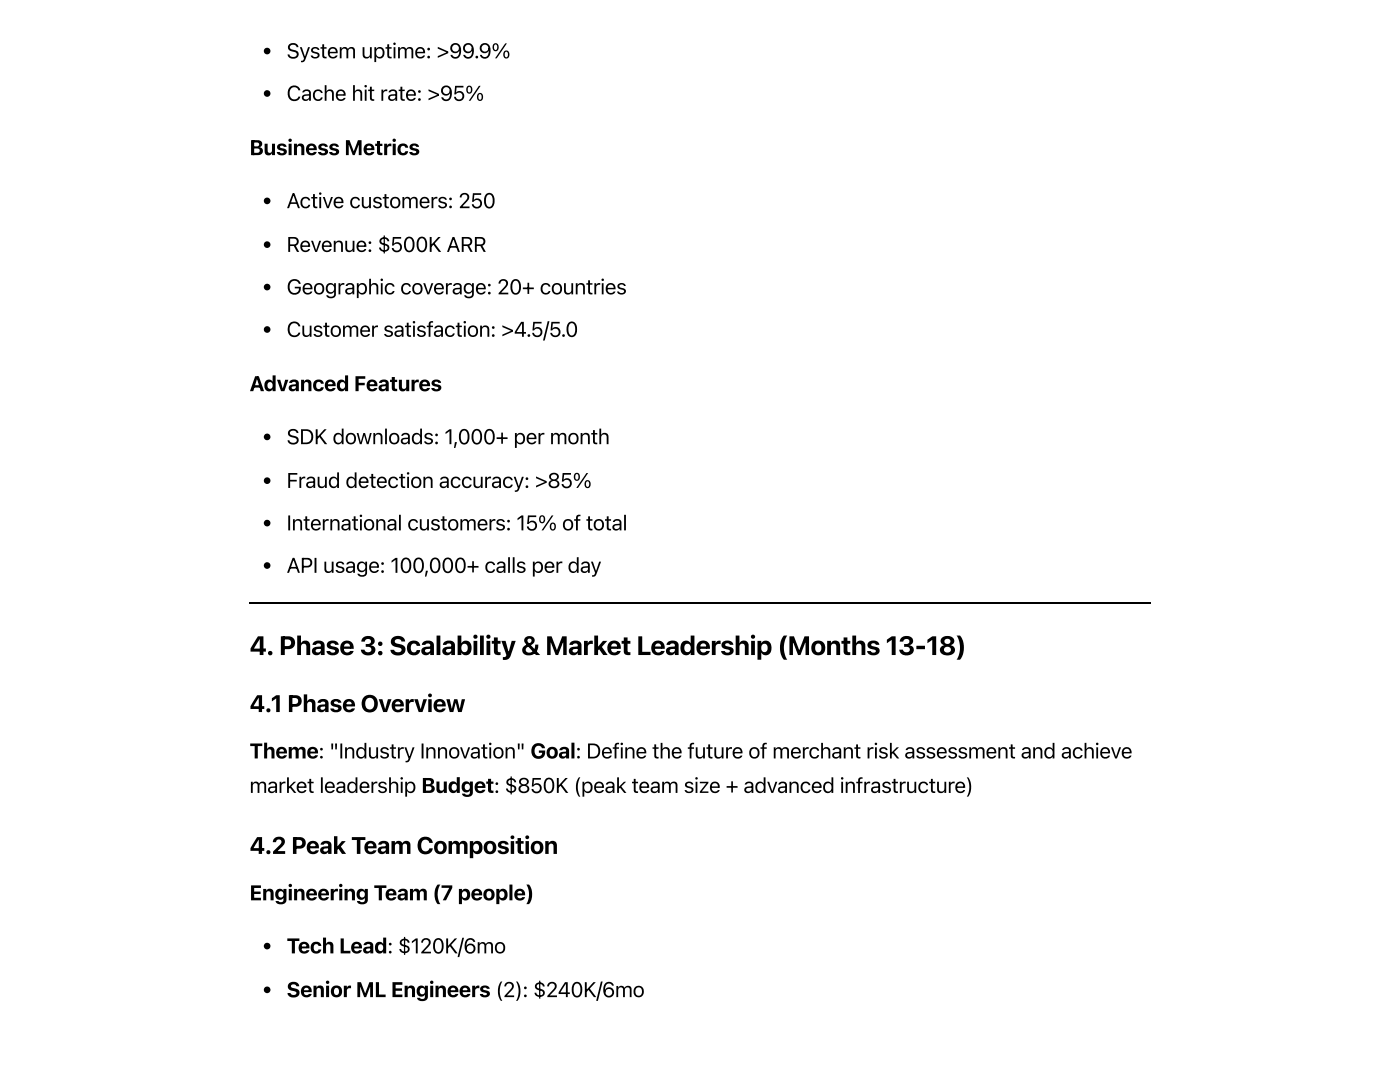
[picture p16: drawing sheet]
<svg xmlns="http://www.w3.org/2000/svg" width="279mm" height="216mm" viewBox="0 0 279 216" stroke-linecap="round" stroke-linejoin="round" font-family="sans-serif">
<defs><g id="words">
<text font-size="5.3" x="49.7" y="130.7">4.Phase 3: Scalability &amp; Market Leadership (Months 13-18)</text>
<g font-size="4.8">
<text x="49.7" y="142.1">4.1 Phase Overview</text>
<text x="49.7" y="170.4">4.2 Peak Team Composition</text>
</g>
<g font-size="4.2">
<text x="57.1" y="11.6">System uptime: &gt;99.9%</text>
<text x="57.1" y="20.1">Cache hit rate: &gt;95%</text>
<text x="49.7" y="31">Business Metrics</text>
<text x="57.1" y="41.5">Active customers: 250</text>
<text x="57.1" y="50.3">Revenue: $500K ARR</text>
<text x="57.1" y="58.7">Geographic coverage: 20+ countries</text>
<text x="57.1" y="67.2">Customer satisfaction: &gt;4.5/5.0</text>
<text x="49.7" y="78.1">Advanced Features</text>
<text x="57.1" y="88.6">SDK downloads: 1,000+ per month</text>
<text x="57.1" y="97.4">Fraud detection accuracy: &gt;85%</text>
<text x="57.1" y="105.8">International customers: 15% of total</text>
<text x="57.1" y="114.3">API usage: 100,000+ calls per day</text>
<text x="49.7" y="151.3">Theme: &quot;Industry Innovation&quot; Goal: Define the future of merchant risk assessment and achieve</text>
<text x="49.7" y="158.2">market leadership Budget: $850K (peak team size + advanced infrastructure)</text>
<text x="49.7" y="179.7">Engineering Team (7 people)</text>
<text x="57.1" y="190.2">Tech Lead: $120K/6mo</text>
<text x="57.1" y="199">Senior ML Engineers (2): $240K/6mo</text>
</g>
</g></defs>
<g fill="#000">
<circle cx="53.3" cy="18.7" r=".66"/>
<circle cx="53.3" cy="10.2" r=".66"/>
<circle cx="53.3" cy="40.1" r=".66"/>
<circle cx="53.3" cy="57.3" r=".66"/>
<circle cx="53.3" cy="48.8" r=".66"/>
<circle cx="53.3" cy="65.7" r=".66"/>
<circle cx="53.3" cy="95.9" r=".66"/>
<circle cx="53.3" cy="87.2" r=".66"/>
<circle cx="53.3" cy="112.8" r=".66"/>
<circle cx="53.3" cy="104.4" r=".66"/>
<circle cx="53.3" cy="188.8" r=".66"/>
<circle cx="53.3" cy="197.5" r=".66"/>
</g>
<path d="M49.7 120.3h180" fill="none" stroke="#000" stroke-width=".26"/>
<use href="#words"/>
</svg>
